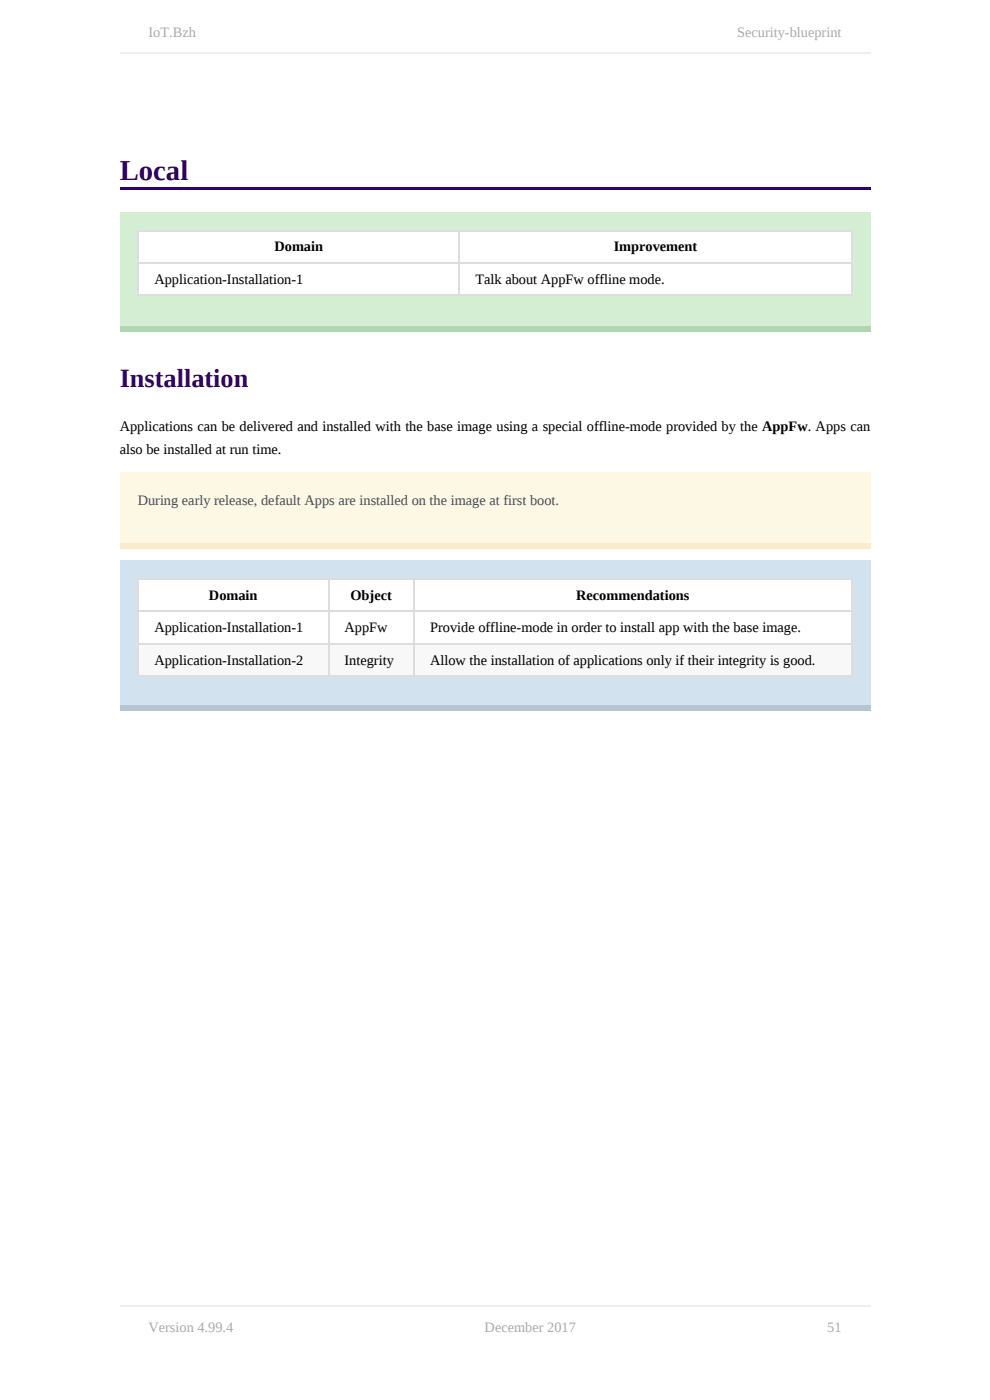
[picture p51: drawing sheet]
<svg xmlns="http://www.w3.org/2000/svg" width="210mm" height="297mm" viewBox="0 0 210 297" stroke-linecap="round" stroke-linejoin="round" font-family="sans-serif">
<defs><g id="words">
<text font-size="6.1" fill="#306" x="25.4" y="38.1">Local</text>
<text font-size="5.6" fill="#306" x="25.4" y="82.1">Installation</text>
<g font-size="3" fill="#aaa">
<text x="31.5" y="7.9">IoT.Bzh</text>
<text x="156.4" y="7.9">Security-blueprint</text>
<text x="31.5" y="282.5">Version 4.99.4</text>
<text x="102.8" y="282.5">December 2017</text>
<text x="175.5" y="282.5">51</text>
</g>
<g font-size="3">
<text x="58.2" y="53.4">Domain</text>
<text x="130.2" y="53.4">Improvement</text>
<text x="32.8" y="60.2">Application-Installation-1</text>
<text x="100.9" y="60.2">Talk about AppFw offline mode.</text>
<text x="25.4" y="91.5">Applications can be delivered and installed with the base image using a special offline-mode provided by the AppFw. Apps can</text>
<text x="25.4" y="96.3">also be installed at run time.</text>
<text x="44.3" y="127.3">Domain</text>
<text x="74.3" y="127.3">Object</text>
<text x="122.2" y="127.3">Recommendations</text>
<text x="32.8" y="134.1">Application-Installation-1</text>
<text x="73.1" y="134.1">AppFw</text>
<text x="91.2" y="134.1">Provide offline-mode in order to install app with the base image.</text>
<text x="32.8" y="141">Application-Installation-2</text>
<text x="73.1" y="141">Integrity</text>
<text x="91.2" y="141">Allow the installation of applications only if their integrity is good.</text>
</g>
<text font-size="3" fill="#4e4e4e" x="29.2" y="107.2">During early release, default Apps are installed on the image at first boot.</text>
</g></defs>
<path d="M25.4 39.6h159.2v.5h-159.2z" fill="#306"/>
<path d="M25.4 45h159.2v25.4h-159.2z" fill="#d3eed2"/>
<path d="M25.4 69.1h159.2v1.3h-159.2z" fill="#b1d5b0"/>
<g fill="#fff">
<path d="M29.2 48.8h68.1v6.8h-68.1z"/>
<path d="M97.3 48.8h83.2v6.8h-83.2z"/>
<path d="M29.2 55.6h68.1v6.9h-68.1z"/>
<path d="M97.3 55.6h83.2v6.9h-83.2z"/>
</g>
<path d="M29.2 55.8h151.6M29.2 48.9h151.6M29.3 48.8v14M97.4 48.8v14M180.7 48.8v14M29.2 62.6h151.6" fill="none" stroke="#ddd" stroke-width=".25"/>
<path d="M25.4 100.1h159.2v16.3h-159.2z" fill="#fcf8e3"/>
<path d="M25.4 115.1h159.2v1.3h-159.2z" fill="#faebcc"/>
<path d="M25.4 118.9h159.2v32h-159.2z" fill="#d2e2ee"/>
<path d="M25.4 149.6h159.2v1.3h-159.2z" fill="#b5c5d1"/>
<g fill="#fff">
<path d="M29.2 122.7h40.4v6.9h-40.4z"/>
<path d="M69.6 122.7h18v6.9h-18z"/>
<path d="M87.6 122.7h92.9v6.9h-92.9z"/>
<path d="M29.2 129.6h40.4v6.8h-40.4z"/>
<path d="M69.6 129.6h18v6.8h-18z"/>
<path d="M87.6 129.6h92.9v6.8h-92.9z"/>
</g>
<g fill="#f8f8f8">
<path d="M29.2 136.4h40.4v6.9h-40.4z"/>
<path d="M69.6 136.4h18v6.9h-18z"/>
<path d="M87.6 136.4h92.9v6.9h-92.9z"/>
</g>
<path d="M29.2 136.6h151.6M29.2 129.7h151.6M29.2 122.8h151.6M29.3 122.7v20.8M69.7 122.7v20.8M87.7 122.7v20.8M180.7 122.7v20.8M29.2 143.4h151.6" fill="none" stroke="#ddd" stroke-width=".25"/>
<path d="M25.4 11.3h159.2M25.4 277.1h159.2" fill="none" stroke="#eee" stroke-width=".25"/>
<use href="#words"/>
</svg>
